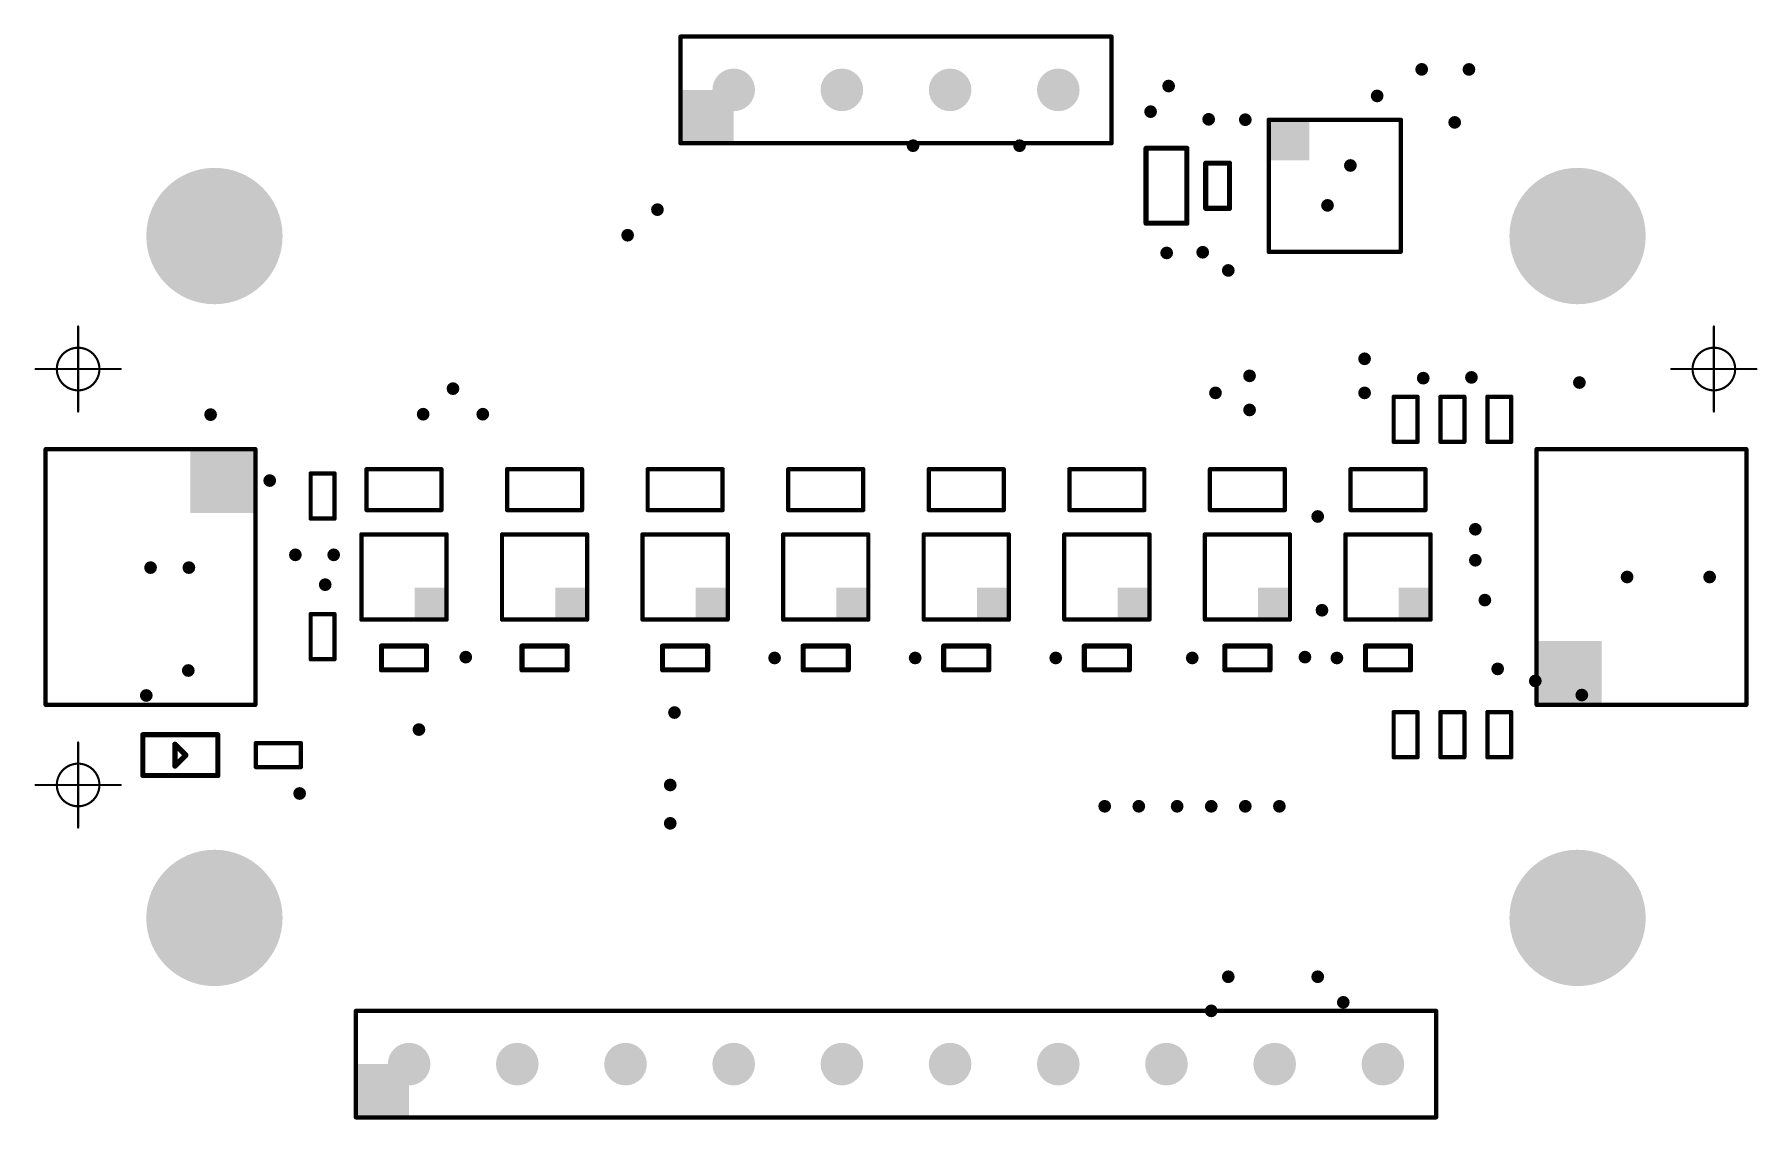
# Model space of a CAD drawing. Header units: inches. Extents: x 0.3 to 40.7, y 0 to 25.4.
import ezdxf

# ---------------------------------------------------------------- set-up
doc = ezdxf.new("R2010")
doc.units = ezdxf.units.IN
for name, color, linetype in [('Pad Holes', 156, 'Continuous'), ('Top Assembly', 56, 'Continuous'), ('Via Holes', 16, 'Continuous')]:
    doc.layers.add(name, color=color, linetype=linetype)

# ---------------------------------------------------------------- blocks, each defined once
blk = doc.blocks.new('RES_0402_3197')
at = {"layer": 'Top Assembly', "const_width": 0.1}
for points in [[(-0.53, 0.28), (-0.53, -0.28)], [(0.53, 0.28), (-0.53, 0.28)], [(0.53, 0.28), (0.53, -0.28)], [(-0.53, -0.28), (0.53, -0.28)]]:
    blk.add_lwpolyline(points, dxfattribs=at)
at = {"layer": 'Top Assembly', "const_width": 0.05}
for points in [[(-0.555, 0.28, 1), (-0.505, 0.28, 1)], [(-0.555, 0.28, 1), (-0.505, 0.28, 1)], [(0.505, 0.28, 1), (0.555, 0.28, 1)], [(0.505, 0.28, 1), (0.555, 0.28, 1)], [(-0.555, -0.28, 1), (-0.505, -0.28, 1)], [(-0.555, -0.28, 1), (-0.505, -0.28, 1)], [(0.505, -0.28, 1), (0.555, -0.28, 1)], [(0.505, -0.28, 1), (0.555, -0.28, 1)]]:
    blk.add_lwpolyline(points, format="xyb", close=True, dxfattribs=at)
blk = doc.blocks.new('F_____________1___F_________1_3198')
at = {"layer": 'Top Assembly', "const_width": 0.05}
for points in [[(0, 0), (0, 1)], [(0, 0), (-1, 0)], [(1, 0), (0, 0)], [(0, -1), (0, 0)]]:
    blk.add_lwpolyline(points, dxfattribs=at)
at = {"layer": 'Top Assembly'}
for points, const_width in [([(-0.012, 1, 1), (0.012, 1, 1)], 0.025), ([(0.5, 0, 1), (-0.5, 0, 1)], 0.05), ([(-1.012, 0, 1), (-0.988, 0, 1)], 0.025), ([(-0.512, 0, 1), (-0.487, 0, 1)], 0.025), ([(-0.012, 0, 1), (0.012, 0, 1)], 0.025), ([(-0.012, 0, 1), (0.012, 0, 1)], 0.025), ([(-0.012, 0, 1), (0.012, 0, 1)], 0.025), ([(-0.012, 0, 1), (0.012, 0, 1)], 0.025), ([(0.487, 0, 1), (0.512, 0, 1)], 0.025), ([(0.988, 0, 1), (1.012, 0, 1)], 0.025), ([(-0.012, -1, 1), (0.012, -1, 1)], 0.025)]:
    blk.add_lwpolyline(points, format="xyb", close=True, dxfattribs=dict(at, const_width=const_width))
blk = doc.blocks.new('F_____________1___F_________1_3199')
at = {"layer": 'Top Assembly', "const_width": 0.05}
for points in [[(0, 0), (0, 1)], [(0, 0), (-1, 0)], [(1, 0), (0, 0)], [(0, -1), (0, 0)]]:
    blk.add_lwpolyline(points, dxfattribs=at)
at = {"layer": 'Top Assembly'}
for points, const_width in [([(-0.012, 1, 1), (0.012, 1, 1)], 0.025), ([(0.5, 0, 1), (-0.5, 0, 1)], 0.05), ([(-1.012, 0, 1), (-0.988, 0, 1)], 0.025), ([(-0.512, 0, 1), (-0.487, 0, 1)], 0.025), ([(-0.012, 0, 1), (0.012, 0, 1)], 0.025), ([(-0.012, 0, 1), (0.012, 0, 1)], 0.025), ([(-0.012, 0, 1), (0.012, 0, 1)], 0.025), ([(-0.012, 0, 1), (0.012, 0, 1)], 0.025), ([(0.487, 0, 1), (0.512, 0, 1)], 0.025), ([(0.988, 0, 1), (1.012, 0, 1)], 0.025), ([(-0.012, -1, 1), (0.012, -1, 1)], 0.025)]:
    blk.add_lwpolyline(points, format="xyb", close=True, dxfattribs=dict(at, const_width=const_width))
blk = doc.blocks.new('F_____________1___F_________1_3200')
at = {"layer": 'Top Assembly', "const_width": 0.05}
for points in [[(0, 0), (0, 1)], [(0, 0), (-1, 0)], [(1, 0), (0, 0)], [(0, -1), (0, 0)]]:
    blk.add_lwpolyline(points, dxfattribs=at)
at = {"layer": 'Top Assembly'}
for points, const_width in [([(-0.012, 1, 1), (0.012, 1, 1)], 0.025), ([(0.5, 0, 1), (-0.5, 0, 1)], 0.05), ([(-1.012, 0, 1), (-0.988, 0, 1)], 0.025), ([(-0.512, 0, 1), (-0.487, 0, 1)], 0.025), ([(-0.012, 0, 1), (0.012, 0, 1)], 0.025), ([(-0.012, 0, 1), (0.012, 0, 1)], 0.025), ([(-0.012, 0, 1), (0.012, 0, 1)], 0.025), ([(-0.012, 0, 1), (0.012, 0, 1)], 0.025), ([(0.487, 0, 1), (0.512, 0, 1)], 0.025), ([(0.988, 0, 1), (1.012, 0, 1)], 0.025), ([(-0.012, -1, 1), (0.012, -1, 1)], 0.025)]:
    blk.add_lwpolyline(points, format="xyb", close=True, dxfattribs=dict(at, const_width=const_width))
blk = doc.blocks.new('CAP_0603_3201')
at = {"layer": 'Top Assembly', "const_width": 0.12}
for points in [[(-0.88, 0.48), (0.88, 0.48)], [(-0.88, 0.48), (-0.88, -0.48)], [(0.88, 0.48), (0.88, -0.48)], [(-0.88, -0.48), (0.88, -0.48)]]:
    blk.add_lwpolyline(points, dxfattribs=at)
at = {"layer": 'Top Assembly', "const_width": 0.06}
for points in [[(-0.91, 0.48, 1), (-0.85, 0.48, 1)], [(-0.91, 0.48, 1), (-0.85, 0.48, 1)], [(0.85, 0.48, 1), (0.91, 0.48, 1)], [(0.85, 0.48, 1), (0.91, 0.48, 1)], [(-0.91, -0.48, 1), (-0.85, -0.48, 1)], [(-0.91, -0.48, 1), (-0.85, -0.48, 1)], [(0.85, -0.48, 1), (0.91, -0.48, 1)], [(0.85, -0.48, 1), (0.91, -0.48, 1)]]:
    blk.add_lwpolyline(points, format="xyb", close=True, dxfattribs=at)
blk = doc.blocks.new('CAP_0402_3202')
at = {"layer": 'Top Assembly', "const_width": 0.12}
for points in [[(0.53, 0.28), (-0.53, 0.28)], [(-0.53, -0.28), (-0.53, 0.28)], [(0.53, -0.28), (0.53, 0.28)], [(0.53, -0.28), (-0.53, -0.28)]]:
    blk.add_lwpolyline(points, dxfattribs=at)
at = {"layer": 'Top Assembly', "const_width": 0.06}
for points in [[(-0.56, 0.28, 1), (-0.5, 0.28, 1)], [(-0.56, 0.28, 1), (-0.5, 0.28, 1)], [(0.5, 0.28, 1), (0.56, 0.28, 1)], [(0.5, 0.28, 1), (0.56, 0.28, 1)], [(-0.56, -0.28, 1), (-0.5, -0.28, 1)], [(-0.56, -0.28, 1), (-0.5, -0.28, 1)], [(0.5, -0.28, 1), (0.56, -0.28, 1)], [(0.5, -0.28, 1), (0.56, -0.28, 1)]]:
    blk.add_lwpolyline(points, format="xyb", close=True, dxfattribs=at)
blk = doc.blocks.new('RES_0402_3203')
at = {"layer": 'Top Assembly', "const_width": 0.1}
for points in [[(0.53, 0.28), (-0.53, 0.28)], [(-0.53, 0.28), (-0.53, -0.28)], [(0.53, 0.28), (0.53, -0.28)], [(-0.53, -0.28), (0.53, -0.28)]]:
    blk.add_lwpolyline(points, dxfattribs=at)
at = {"layer": 'Top Assembly', "const_width": 0.05}
for points in [[(-0.555, 0.28, 1), (-0.505, 0.28, 1)], [(-0.555, 0.28, 1), (-0.505, 0.28, 1)], [(0.505, 0.28, 1), (0.555, 0.28, 1)], [(0.505, 0.28, 1), (0.555, 0.28, 1)], [(-0.555, -0.28, 1), (-0.505, -0.28, 1)], [(-0.555, -0.28, 1), (-0.505, -0.28, 1)], [(0.505, -0.28, 1), (0.555, -0.28, 1)], [(0.505, -0.28, 1), (0.555, -0.28, 1)]]:
    blk.add_lwpolyline(points, format="xyb", close=True, dxfattribs=at)
blk = doc.blocks.new('RES_0402_3204')
at = {"layer": 'Top Assembly', "const_width": 0.1}
for points in [[(-0.53, -0.28), (-0.53, 0.28)], [(-0.53, 0.28), (0.53, 0.28)], [(0.53, -0.28), (0.53, 0.28)], [(0.53, -0.28), (-0.53, -0.28)]]:
    blk.add_lwpolyline(points, dxfattribs=at)
at = {"layer": 'Top Assembly', "const_width": 0.05}
for points in [[(-0.555, 0.28, 1), (-0.505, 0.28, 1)], [(-0.555, 0.28, 1), (-0.505, 0.28, 1)], [(0.505, 0.28, 1), (0.555, 0.28, 1)], [(0.505, 0.28, 1), (0.555, 0.28, 1)], [(-0.555, -0.28, 1), (-0.505, -0.28, 1)], [(-0.555, -0.28, 1), (-0.505, -0.28, 1)], [(0.505, -0.28, 1), (0.555, -0.28, 1)], [(0.505, -0.28, 1), (0.555, -0.28, 1)]]:
    blk.add_lwpolyline(points, format="xyb", close=True, dxfattribs=at)
blk = doc.blocks.new('RES_0402_3205')
at = {"layer": 'Top Assembly', "const_width": 0.1}
for points in [[(-0.53, 0.28), (-0.53, -0.28)], [(-0.53, 0.28), (0.53, 0.28)], [(0.53, 0.28), (0.53, -0.28)], [(0.53, -0.28), (-0.53, -0.28)]]:
    blk.add_lwpolyline(points, dxfattribs=at)
at = {"layer": 'Top Assembly', "const_width": 0.05}
for points in [[(-0.555, 0.28, 1), (-0.505, 0.28, 1)], [(-0.555, 0.28, 1), (-0.505, 0.28, 1)], [(0.505, 0.28, 1), (0.555, 0.28, 1)], [(0.505, 0.28, 1), (0.555, 0.28, 1)], [(-0.555, -0.28, 1), (-0.505, -0.28, 1)], [(-0.555, -0.28, 1), (-0.505, -0.28, 1)], [(0.505, -0.28, 1), (0.555, -0.28, 1)], [(0.505, -0.28, 1), (0.555, -0.28, 1)]]:
    blk.add_lwpolyline(points, format="xyb", close=True, dxfattribs=at)
blk = doc.blocks.new('RES_0402_3206')
at = {"layer": 'Top Assembly', "const_width": 0.1}
for points in [[(0.53, 0.28), (-0.53, 0.28)], [(-0.53, -0.28), (-0.53, 0.28)], [(0.53, -0.28), (0.53, 0.28)], [(0.53, -0.28), (-0.53, -0.28)]]:
    blk.add_lwpolyline(points, dxfattribs=at)
at = {"layer": 'Top Assembly', "const_width": 0.05}
for points in [[(-0.555, 0.28, 1), (-0.505, 0.28, 1)], [(-0.555, 0.28, 1), (-0.505, 0.28, 1)], [(0.505, 0.28, 1), (0.555, 0.28, 1)], [(0.505, 0.28, 1), (0.555, 0.28, 1)], [(-0.555, -0.28, 1), (-0.505, -0.28, 1)], [(-0.555, -0.28, 1), (-0.505, -0.28, 1)], [(0.505, -0.28, 1), (0.555, -0.28, 1)], [(0.505, -0.28, 1), (0.555, -0.28, 1)]]:
    blk.add_lwpolyline(points, format="xyb", close=True, dxfattribs=at)
blk = doc.blocks.new('RES_0402_3207')
at = {"layer": 'Top Assembly', "const_width": 0.1}
for points in [[(-0.53, -0.28), (-0.53, 0.28)], [(-0.53, 0.28), (0.53, 0.28)], [(0.53, -0.28), (0.53, 0.28)], [(0.53, -0.28), (-0.53, -0.28)]]:
    blk.add_lwpolyline(points, dxfattribs=at)
at = {"layer": 'Top Assembly', "const_width": 0.05}
for points in [[(-0.555, 0.28, 1), (-0.505, 0.28, 1)], [(-0.555, 0.28, 1), (-0.505, 0.28, 1)], [(0.505, 0.28, 1), (0.555, 0.28, 1)], [(0.505, 0.28, 1), (0.555, 0.28, 1)], [(-0.555, -0.28, 1), (-0.505, -0.28, 1)], [(-0.555, -0.28, 1), (-0.505, -0.28, 1)], [(0.505, -0.28, 1), (0.555, -0.28, 1)], [(0.505, -0.28, 1), (0.555, -0.28, 1)]]:
    blk.add_lwpolyline(points, format="xyb", close=True, dxfattribs=at)
blk = doc.blocks.new('UFQFPN20_3208')
at = {"layer": 'Top Assembly'}
blk.add_hatch(color=56, dxfattribs=at).paths.add_polyline_path([(-1.55, 0.6), (-0.6, 0.6), (-0.6, 1.55), (-1.55, 1.55)])
at = {"layer": 'Top Assembly', "const_width": 0.1}
for points in [[(-1.55, -1.55), (-1.55, 1.55)], [(-1.55, 1.55), (1.55, 1.55)], [(1.55, -1.55), (1.55, 1.55)], [(-1.55, -1.55), (1.55, -1.55)]]:
    blk.add_lwpolyline(points, dxfattribs=at)
at = {"layer": 'Top Assembly', "const_width": 0.05}
for points in [[(-1.575, 1.55, 1), (-1.525, 1.55, 1)], [(-1.575, 1.55, 1), (-1.525, 1.55, 1)], [(1.525, 1.55, 1), (1.575, 1.55, 1)], [(1.525, 1.55, 1), (1.575, 1.55, 1)], [(-1.575, -1.55, 1), (-1.525, -1.55, 1)], [(-1.575, -1.55, 1), (-1.525, -1.55, 1)], [(1.525, -1.55, 1), (1.575, -1.55, 1)], [(1.525, -1.55, 1), (1.575, -1.55, 1)]]:
    blk.add_lwpolyline(points, format="xyb", close=True, dxfattribs=at)
blk = doc.blocks.new('RES_0402_3209')
at = {"layer": 'Top Assembly', "const_width": 0.1}
for points in [[(-0.53, -0.28), (-0.53, 0.28)], [(0.53, 0.28), (-0.53, 0.28)], [(0.53, -0.28), (0.53, 0.28)], [(0.53, -0.28), (-0.53, -0.28)]]:
    blk.add_lwpolyline(points, dxfattribs=at)
at = {"layer": 'Top Assembly', "const_width": 0.05}
for points in [[(-0.555, 0.28, 1), (-0.505, 0.28, 1)], [(-0.555, 0.28, 1), (-0.505, 0.28, 1)], [(0.505, 0.28, 1), (0.555, 0.28, 1)], [(0.505, 0.28, 1), (0.555, 0.28, 1)], [(-0.555, -0.28, 1), (-0.505, -0.28, 1)], [(-0.555, -0.28, 1), (-0.505, -0.28, 1)], [(0.505, -0.28, 1), (0.555, -0.28, 1)], [(0.505, -0.28, 1), (0.555, -0.28, 1)]]:
    blk.add_lwpolyline(points, format="xyb", close=True, dxfattribs=at)
blk = doc.blocks.new('RES_0402_3210')
at = {"layer": 'Top Assembly', "const_width": 0.1}
for points in [[(-0.53, 0.28), (-0.53, -0.28)], [(-0.53, 0.28), (0.53, 0.28)], [(0.53, 0.28), (0.53, -0.28)], [(-0.53, -0.28), (0.53, -0.28)]]:
    blk.add_lwpolyline(points, dxfattribs=at)
at = {"layer": 'Top Assembly', "const_width": 0.05}
for points in [[(-0.555, 0.28, 1), (-0.505, 0.28, 1)], [(-0.555, 0.28, 1), (-0.505, 0.28, 1)], [(0.505, 0.28, 1), (0.555, 0.28, 1)], [(0.505, 0.28, 1), (0.555, 0.28, 1)], [(-0.555, -0.28, 1), (-0.505, -0.28, 1)], [(-0.555, -0.28, 1), (-0.505, -0.28, 1)], [(0.505, -0.28, 1), (0.555, -0.28, 1)], [(0.505, -0.28, 1), (0.555, -0.28, 1)]]:
    blk.add_lwpolyline(points, format="xyb", close=True, dxfattribs=at)
blk = doc.blocks.new('SM04B_SRSS_TB_LF__SN__F_________1_3211')
at = {"layer": 'Top Assembly'}
blk.add_hatch(color=56, dxfattribs=at).paths.add_polyline_path([(1.5, -2.125), (3, -2.125), (3, -0.6), (1.5, -0.6)])
at = {"layer": 'Top Assembly', "const_width": 0.1}
for points in [[(-3, 2.8), (-3, -2.125)], [(-3, 2.8), (0.675, 2.8)], [(0.675, 2.8), (3, 2.8)], [(3, 2.8), (3, -2.125)], [(-3, -2.125), (0, -2.125)], [(3, -2.125), (0, -2.125)]]:
    blk.add_lwpolyline(points, dxfattribs=at)
at = {"layer": 'Top Assembly', "const_width": 0.05}
for points in [[(-3.025, 2.8, 1), (-2.975, 2.8, 1)], [(-3.025, 2.8, 1), (-2.975, 2.8, 1)], [(0.65, 2.8, 1), (0.7, 2.8, 1)], [(0.65, 2.8, 1), (0.7, 2.8, 1)], [(2.975, 2.8, 1), (3.025, 2.8, 1)], [(2.975, 2.8, 1), (3.025, 2.8, 1)], [(-3.025, -2.125, 1), (-2.975, -2.125, 1)], [(-3.025, -2.125, 1), (-2.975, -2.125, 1)], [(-0.025, -2.125, 1), (0.025, -2.125, 1)], [(-0.025, -2.125, 1), (0.025, -2.125, 1)], [(2.975, -2.125, 1), (3.025, -2.125, 1)], [(2.975, -2.125, 1), (3.025, -2.125, 1)]]:
    blk.add_lwpolyline(points, format="xyb", close=True, dxfattribs=at)
blk = doc.blocks.new('SM04B_SRSS_TB_LF__SN__F_________1_3212')
at = {"layer": 'Top Assembly'}
blk.add_hatch(color=56, dxfattribs=at).paths.add_polyline_path([(1.5, -2.125), (3, -2.125), (3, -0.6), (1.5, -0.6)])
at = {"layer": 'Top Assembly', "const_width": 0.1}
for points in [[(-3, -2.125), (-3, 2.8)], [(0.675, 2.8), (-3, 2.8)], [(3, 2.8), (0.675, 2.8)], [(3, -2.125), (3, 2.8)], [(-3, -2.125), (0, -2.125)], [(3, -2.125), (0, -2.125)]]:
    blk.add_lwpolyline(points, dxfattribs=at)
at = {"layer": 'Top Assembly', "const_width": 0.05}
for points in [[(-3.025, 2.8, 1), (-2.975, 2.8, 1)], [(-3.025, 2.8, 1), (-2.975, 2.8, 1)], [(0.65, 2.8, 1), (0.7, 2.8, 1)], [(0.65, 2.8, 1), (0.7, 2.8, 1)], [(2.975, 2.8, 1), (3.025, 2.8, 1)], [(2.975, 2.8, 1), (3.025, 2.8, 1)], [(-3.025, -2.125, 1), (-2.975, -2.125, 1)], [(-3.025, -2.125, 1), (-2.975, -2.125, 1)], [(-0.025, -2.125, 1), (0.025, -2.125, 1)], [(-0.025, -2.125, 1), (0.025, -2.125, 1)], [(2.975, -2.125, 1), (3.025, -2.125, 1)], [(2.975, -2.125, 1), (3.025, -2.125, 1)]]:
    blk.add_lwpolyline(points, format="xyb", close=True, dxfattribs=at)
blk = doc.blocks.new('LEDC1608X80N_AK_3213')
at = {"layer": 'Top Assembly'}
for points, const_width in [([(-0.88, 0.48), (-0.88, -0.48)], 0.12), ([(0.88, 0.48), (-0.88, 0.48)], 0.12), ([(0.88, -0.48), (0.88, 0.48)], 0.12), ([(0.127, 0.254), (-0.127, 0)], 0.127), ([(0.127, -0.254), (-0.127, 0)], 0.127), ([(0.127, 0.254), (0.127, -0.254)], 0.127), ([(0.88, -0.48), (-0.88, -0.48)], 0.12)]:
    blk.add_lwpolyline(points, dxfattribs=dict(at, const_width=const_width))
for points, const_width in [([(-0.91, 0.48, 1), (-0.85, 0.48, 1)], 0.06), ([(-0.91, 0.48, 1), (-0.85, 0.48, 1)], 0.06), ([(0.85, 0.48, 1), (0.91, 0.48, 1)], 0.06), ([(0.85, 0.48, 1), (0.91, 0.48, 1)], 0.06), ([(-0.159, 0, 1), (-0.095, 0, 1)], 0.0635), ([(-0.159, 0, 1), (-0.095, 0, 1)], 0.0635), ([(0.095, 0.254, 1), (0.159, 0.254, 1)], 0.0635), ([(0.095, 0.254, 1), (0.159, 0.254, 1)], 0.0635), ([(0.095, -0.254, 1), (0.159, -0.254, 1)], 0.0635), ([(0.095, -0.254, 1), (0.159, -0.254, 1)], 0.0635), ([(-0.91, -0.48, 1), (-0.85, -0.48, 1)], 0.06), ([(-0.91, -0.48, 1), (-0.85, -0.48, 1)], 0.06), ([(0.85, -0.48, 1), (0.91, -0.48, 1)], 0.06), ([(0.85, -0.48, 1), (0.91, -0.48, 1)], 0.06)]:
    blk.add_lwpolyline(points, format="xyb", close=True, dxfattribs=dict(at, const_width=const_width))
blk = doc.blocks.new('RES_0402_3214')
at = {"layer": 'Top Assembly', "const_width": 0.1}
for points in [[(0.53, 0.28), (-0.53, 0.28)], [(-0.53, 0.28), (-0.53, -0.28)], [(0.53, 0.28), (0.53, -0.28)], [(0.53, -0.28), (-0.53, -0.28)]]:
    blk.add_lwpolyline(points, dxfattribs=at)
at = {"layer": 'Top Assembly', "const_width": 0.05}
for points in [[(-0.555, 0.28, 1), (-0.505, 0.28, 1)], [(-0.555, 0.28, 1), (-0.505, 0.28, 1)], [(0.505, 0.28, 1), (0.555, 0.28, 1)], [(0.505, 0.28, 1), (0.555, 0.28, 1)], [(-0.555, -0.28, 1), (-0.505, -0.28, 1)], [(-0.555, -0.28, 1), (-0.505, -0.28, 1)], [(0.505, -0.28, 1), (0.555, -0.28, 1)], [(0.505, -0.28, 1), (0.555, -0.28, 1)]]:
    blk.add_lwpolyline(points, format="xyb", close=True, dxfattribs=at)
blk = doc.blocks.new('RES_0603_3230')
at = {"layer": 'Top Assembly', "const_width": 0.1}
for points in [[(0.88, 0.48), (-0.88, 0.48)], [(-0.88, 0.48), (-0.88, -0.48)], [(0.88, 0.48), (0.88, -0.48)], [(0.88, -0.48), (-0.88, -0.48)]]:
    blk.add_lwpolyline(points, dxfattribs=at)
at = {"layer": 'Top Assembly', "const_width": 0.05}
for points in [[(-0.905, 0.48, 1), (-0.855, 0.48, 1)], [(-0.905, 0.48, 1), (-0.855, 0.48, 1)], [(0.855, 0.48, 1), (0.905, 0.48, 1)], [(0.855, 0.48, 1), (0.905, 0.48, 1)], [(-0.905, -0.48, 1), (-0.855, -0.48, 1)], [(-0.905, -0.48, 1), (-0.855, -0.48, 1)], [(0.855, -0.48, 1), (0.905, -0.48, 1)], [(0.855, -0.48, 1), (0.905, -0.48, 1)]]:
    blk.add_lwpolyline(points, format="xyb", close=True, dxfattribs=at)
blk = doc.blocks.new('RES_0603_3231')
at = {"layer": 'Top Assembly', "const_width": 0.1}
for points in [[(-0.88, 0.48), (-0.88, -0.48)], [(0.88, 0.48), (-0.88, 0.48)], [(0.88, 0.48), (0.88, -0.48)], [(0.88, -0.48), (-0.88, -0.48)]]:
    blk.add_lwpolyline(points, dxfattribs=at)
at = {"layer": 'Top Assembly', "const_width": 0.05}
for points in [[(-0.905, 0.48, 1), (-0.855, 0.48, 1)], [(-0.905, 0.48, 1), (-0.855, 0.48, 1)], [(0.855, 0.48, 1), (0.905, 0.48, 1)], [(0.855, 0.48, 1), (0.905, 0.48, 1)], [(-0.905, -0.48, 1), (-0.855, -0.48, 1)], [(-0.905, -0.48, 1), (-0.855, -0.48, 1)], [(0.855, -0.48, 1), (0.905, -0.48, 1)], [(0.855, -0.48, 1), (0.905, -0.48, 1)]]:
    blk.add_lwpolyline(points, format="xyb", close=True, dxfattribs=at)
blk = doc.blocks.new('RES_0603_3232')
at = {"layer": 'Top Assembly', "const_width": 0.1}
for points in [[(-0.88, 0.48), (-0.88, -0.48)], [(0.88, 0.48), (-0.88, 0.48)], [(0.88, 0.48), (0.88, -0.48)], [(0.88, -0.48), (-0.88, -0.48)]]:
    blk.add_lwpolyline(points, dxfattribs=at)
at = {"layer": 'Top Assembly', "const_width": 0.05}
for points in [[(-0.905, 0.48, 1), (-0.855, 0.48, 1)], [(-0.905, 0.48, 1), (-0.855, 0.48, 1)], [(0.855, 0.48, 1), (0.905, 0.48, 1)], [(0.855, 0.48, 1), (0.905, 0.48, 1)], [(-0.905, -0.48, 1), (-0.855, -0.48, 1)], [(-0.905, -0.48, 1), (-0.855, -0.48, 1)], [(0.855, -0.48, 1), (0.905, -0.48, 1)], [(0.855, -0.48, 1), (0.905, -0.48, 1)]]:
    blk.add_lwpolyline(points, format="xyb", close=True, dxfattribs=at)
blk = doc.blocks.new('RES_0603_3233')
at = {"layer": 'Top Assembly', "const_width": 0.1}
for points in [[(-0.88, 0.48), (-0.88, -0.48)], [(0.88, 0.48), (-0.88, 0.48)], [(0.88, 0.48), (0.88, -0.48)], [(0.88, -0.48), (-0.88, -0.48)]]:
    blk.add_lwpolyline(points, dxfattribs=at)
at = {"layer": 'Top Assembly', "const_width": 0.05}
for points in [[(-0.905, 0.48, 1), (-0.855, 0.48, 1)], [(-0.905, 0.48, 1), (-0.855, 0.48, 1)], [(0.855, 0.48, 1), (0.905, 0.48, 1)], [(0.855, 0.48, 1), (0.905, 0.48, 1)], [(-0.905, -0.48, 1), (-0.855, -0.48, 1)], [(-0.905, -0.48, 1), (-0.855, -0.48, 1)], [(0.855, -0.48, 1), (0.905, -0.48, 1)], [(0.855, -0.48, 1), (0.905, -0.48, 1)]]:
    blk.add_lwpolyline(points, format="xyb", close=True, dxfattribs=at)
blk = doc.blocks.new('RES_0603_3234')
at = {"layer": 'Top Assembly', "const_width": 0.1}
for points in [[(-0.88, 0.48), (-0.88, -0.48)], [(0.88, 0.48), (-0.88, 0.48)], [(0.88, 0.48), (0.88, -0.48)], [(0.88, -0.48), (-0.88, -0.48)]]:
    blk.add_lwpolyline(points, dxfattribs=at)
at = {"layer": 'Top Assembly', "const_width": 0.05}
for points in [[(-0.905, 0.48, 1), (-0.855, 0.48, 1)], [(-0.905, 0.48, 1), (-0.855, 0.48, 1)], [(0.855, 0.48, 1), (0.905, 0.48, 1)], [(0.855, 0.48, 1), (0.905, 0.48, 1)], [(-0.905, -0.48, 1), (-0.855, -0.48, 1)], [(-0.905, -0.48, 1), (-0.855, -0.48, 1)], [(0.855, -0.48, 1), (0.905, -0.48, 1)], [(0.855, -0.48, 1), (0.905, -0.48, 1)]]:
    blk.add_lwpolyline(points, format="xyb", close=True, dxfattribs=at)
blk = doc.blocks.new('RES_0603_3235')
at = {"layer": 'Top Assembly', "const_width": 0.1}
for points in [[(-0.88, 0.48), (-0.88, -0.48)], [(0.88, 0.48), (-0.88, 0.48)], [(0.88, 0.48), (0.88, -0.48)], [(0.88, -0.48), (-0.88, -0.48)]]:
    blk.add_lwpolyline(points, dxfattribs=at)
at = {"layer": 'Top Assembly', "const_width": 0.05}
for points in [[(-0.905, 0.48, 1), (-0.855, 0.48, 1)], [(-0.905, 0.48, 1), (-0.855, 0.48, 1)], [(0.855, 0.48, 1), (0.905, 0.48, 1)], [(0.855, 0.48, 1), (0.905, 0.48, 1)], [(-0.905, -0.48, 1), (-0.855, -0.48, 1)], [(-0.905, -0.48, 1), (-0.855, -0.48, 1)], [(0.855, -0.48, 1), (0.905, -0.48, 1)], [(0.855, -0.48, 1), (0.905, -0.48, 1)]]:
    blk.add_lwpolyline(points, format="xyb", close=True, dxfattribs=at)
blk = doc.blocks.new('RES_0603_3236')
at = {"layer": 'Top Assembly', "const_width": 0.1}
for points in [[(-0.88, 0.48), (-0.88, -0.48)], [(0.88, 0.48), (-0.88, 0.48)], [(0.88, 0.48), (0.88, -0.48)], [(0.88, -0.48), (-0.88, -0.48)]]:
    blk.add_lwpolyline(points, dxfattribs=at)
at = {"layer": 'Top Assembly', "const_width": 0.05}
for points in [[(-0.905, 0.48, 1), (-0.855, 0.48, 1)], [(-0.905, 0.48, 1), (-0.855, 0.48, 1)], [(0.855, 0.48, 1), (0.905, 0.48, 1)], [(0.855, 0.48, 1), (0.905, 0.48, 1)], [(-0.905, -0.48, 1), (-0.855, -0.48, 1)], [(-0.905, -0.48, 1), (-0.855, -0.48, 1)], [(0.855, -0.48, 1), (0.905, -0.48, 1)], [(0.855, -0.48, 1), (0.905, -0.48, 1)]]:
    blk.add_lwpolyline(points, format="xyb", close=True, dxfattribs=at)
blk = doc.blocks.new('RES_0603_3237')
at = {"layer": 'Top Assembly', "const_width": 0.1}
for points in [[(-0.88, 0.48), (-0.88, -0.48)], [(0.88, 0.48), (-0.88, 0.48)], [(0.88, 0.48), (0.88, -0.48)], [(0.88, -0.48), (-0.88, -0.48)]]:
    blk.add_lwpolyline(points, dxfattribs=at)
at = {"layer": 'Top Assembly', "const_width": 0.05}
for points in [[(-0.905, 0.48, 1), (-0.855, 0.48, 1)], [(-0.905, 0.48, 1), (-0.855, 0.48, 1)], [(0.855, 0.48, 1), (0.905, 0.48, 1)], [(0.855, 0.48, 1), (0.905, 0.48, 1)], [(-0.905, -0.48, 1), (-0.855, -0.48, 1)], [(-0.905, -0.48, 1), (-0.855, -0.48, 1)], [(0.855, -0.48, 1), (0.905, -0.48, 1)], [(0.855, -0.48, 1), (0.905, -0.48, 1)]]:
    blk.add_lwpolyline(points, format="xyb", close=True, dxfattribs=at)
blk = doc.blocks.new('APA102_2020_3238')
at = {"layer": 'Top Assembly'}
blk.add_hatch(color=56, dxfattribs=at).paths.add_polyline_path([(-1, 0.25), (-0.25, 0.25), (-0.25, 1), (-1, 1)])
at = {"layer": 'Top Assembly', "const_width": 0.1}
for points in [[(-1, 1), (-1, -1)], [(1, 1), (-1, 1)], [(1, 1), (1, -1)], [(1, -1), (-1, -1)]]:
    blk.add_lwpolyline(points, dxfattribs=at)
at = {"layer": 'Top Assembly', "const_width": 0.05}
for points in [[(-1.025, 1, 1), (-0.975, 1, 1)], [(-1.025, 1, 1), (-0.975, 1, 1)], [(0.975, 1, 1), (1.025, 1, 1)], [(0.975, 1, 1), (1.025, 1, 1)], [(-1.025, -1, 1), (-0.975, -1, 1)], [(-1.025, -1, 1), (-0.975, -1, 1)], [(0.975, -1, 1), (1.025, -1, 1)], [(0.975, -1, 1), (1.025, -1, 1)]]:
    blk.add_lwpolyline(points, format="xyb", close=True, dxfattribs=at)
blk = doc.blocks.new('APA102_2020_3239')
at = {"layer": 'Top Assembly'}
blk.add_hatch(color=56, dxfattribs=at).paths.add_polyline_path([(-1, 0.25), (-0.25, 0.25), (-0.25, 1), (-1, 1)])
at = {"layer": 'Top Assembly', "const_width": 0.1}
for points in [[(-1, 1), (-1, -1)], [(1, 1), (-1, 1)], [(1, 1), (1, -1)], [(1, -1), (-1, -1)]]:
    blk.add_lwpolyline(points, dxfattribs=at)
at = {"layer": 'Top Assembly', "const_width": 0.05}
for points in [[(-1.025, 1, 1), (-0.975, 1, 1)], [(-1.025, 1, 1), (-0.975, 1, 1)], [(0.975, 1, 1), (1.025, 1, 1)], [(0.975, 1, 1), (1.025, 1, 1)], [(-1.025, -1, 1), (-0.975, -1, 1)], [(-1.025, -1, 1), (-0.975, -1, 1)], [(0.975, -1, 1), (1.025, -1, 1)], [(0.975, -1, 1), (1.025, -1, 1)]]:
    blk.add_lwpolyline(points, format="xyb", close=True, dxfattribs=at)
blk = doc.blocks.new('APA102_2020_3240')
at = {"layer": 'Top Assembly'}
blk.add_hatch(color=56, dxfattribs=at).paths.add_polyline_path([(-1, 0.25), (-0.25, 0.25), (-0.25, 1), (-1, 1)])
at = {"layer": 'Top Assembly', "const_width": 0.1}
for points in [[(-1, 1), (-1, -1)], [(1, 1), (-1, 1)], [(1, 1), (1, -1)], [(1, -1), (-1, -1)]]:
    blk.add_lwpolyline(points, dxfattribs=at)
at = {"layer": 'Top Assembly', "const_width": 0.05}
for points in [[(-1.025, 1, 1), (-0.975, 1, 1)], [(-1.025, 1, 1), (-0.975, 1, 1)], [(0.975, 1, 1), (1.025, 1, 1)], [(0.975, 1, 1), (1.025, 1, 1)], [(-1.025, -1, 1), (-0.975, -1, 1)], [(-1.025, -1, 1), (-0.975, -1, 1)], [(0.975, -1, 1), (1.025, -1, 1)], [(0.975, -1, 1), (1.025, -1, 1)]]:
    blk.add_lwpolyline(points, format="xyb", close=True, dxfattribs=at)
blk = doc.blocks.new('APA102_2020_3241')
at = {"layer": 'Top Assembly'}
blk.add_hatch(color=56, dxfattribs=at).paths.add_polyline_path([(-1, 0.25), (-0.25, 0.25), (-0.25, 1), (-1, 1)])
at = {"layer": 'Top Assembly', "const_width": 0.1}
for points in [[(-1, 1), (-1, -1)], [(1, 1), (-1, 1)], [(1, 1), (1, -1)], [(1, -1), (-1, -1)]]:
    blk.add_lwpolyline(points, dxfattribs=at)
at = {"layer": 'Top Assembly', "const_width": 0.05}
for points in [[(-1.025, 1, 1), (-0.975, 1, 1)], [(-1.025, 1, 1), (-0.975, 1, 1)], [(0.975, 1, 1), (1.025, 1, 1)], [(0.975, 1, 1), (1.025, 1, 1)], [(-1.025, -1, 1), (-0.975, -1, 1)], [(-1.025, -1, 1), (-0.975, -1, 1)], [(0.975, -1, 1), (1.025, -1, 1)], [(0.975, -1, 1), (1.025, -1, 1)]]:
    blk.add_lwpolyline(points, format="xyb", close=True, dxfattribs=at)
blk = doc.blocks.new('APA102_2020_3242')
at = {"layer": 'Top Assembly'}
blk.add_hatch(color=56, dxfattribs=at).paths.add_polyline_path([(-1, 0.25), (-0.25, 0.25), (-0.25, 1), (-1, 1)])
at = {"layer": 'Top Assembly', "const_width": 0.1}
for points in [[(-1, 1), (-1, -1)], [(1, 1), (-1, 1)], [(1, 1), (1, -1)], [(1, -1), (-1, -1)]]:
    blk.add_lwpolyline(points, dxfattribs=at)
at = {"layer": 'Top Assembly', "const_width": 0.05}
for points in [[(-1.025, 1, 1), (-0.975, 1, 1)], [(-1.025, 1, 1), (-0.975, 1, 1)], [(0.975, 1, 1), (1.025, 1, 1)], [(0.975, 1, 1), (1.025, 1, 1)], [(-1.025, -1, 1), (-0.975, -1, 1)], [(-1.025, -1, 1), (-0.975, -1, 1)], [(0.975, -1, 1), (1.025, -1, 1)], [(0.975, -1, 1), (1.025, -1, 1)]]:
    blk.add_lwpolyline(points, format="xyb", close=True, dxfattribs=at)
blk = doc.blocks.new('APA102_2020_3243')
at = {"layer": 'Top Assembly'}
blk.add_hatch(color=56, dxfattribs=at).paths.add_polyline_path([(-1, 0.25), (-0.25, 0.25), (-0.25, 1), (-1, 1)])
at = {"layer": 'Top Assembly', "const_width": 0.1}
for points in [[(-1, 1), (-1, -1)], [(1, 1), (-1, 1)], [(1, 1), (1, -1)], [(1, -1), (-1, -1)]]:
    blk.add_lwpolyline(points, dxfattribs=at)
at = {"layer": 'Top Assembly', "const_width": 0.05}
for points in [[(-1.025, 1, 1), (-0.975, 1, 1)], [(-1.025, 1, 1), (-0.975, 1, 1)], [(0.975, 1, 1), (1.025, 1, 1)], [(0.975, 1, 1), (1.025, 1, 1)], [(-1.025, -1, 1), (-0.975, -1, 1)], [(-1.025, -1, 1), (-0.975, -1, 1)], [(0.975, -1, 1), (1.025, -1, 1)], [(0.975, -1, 1), (1.025, -1, 1)]]:
    blk.add_lwpolyline(points, format="xyb", close=True, dxfattribs=at)
blk = doc.blocks.new('APA102_2020_3244')
at = {"layer": 'Top Assembly'}
blk.add_hatch(color=56, dxfattribs=at).paths.add_polyline_path([(-1, 0.25), (-0.25, 0.25), (-0.25, 1), (-1, 1)])
at = {"layer": 'Top Assembly', "const_width": 0.1}
for points in [[(-1, 1), (-1, -1)], [(1, 1), (-1, 1)], [(1, 1), (1, -1)], [(1, -1), (-1, -1)]]:
    blk.add_lwpolyline(points, dxfattribs=at)
at = {"layer": 'Top Assembly', "const_width": 0.05}
for points in [[(-1.025, 1, 1), (-0.975, 1, 1)], [(-1.025, 1, 1), (-0.975, 1, 1)], [(0.975, 1, 1), (1.025, 1, 1)], [(0.975, 1, 1), (1.025, 1, 1)], [(-1.025, -1, 1), (-0.975, -1, 1)], [(-1.025, -1, 1), (-0.975, -1, 1)], [(0.975, -1, 1), (1.025, -1, 1)], [(0.975, -1, 1), (1.025, -1, 1)]]:
    blk.add_lwpolyline(points, format="xyb", close=True, dxfattribs=at)
blk = doc.blocks.new('APA102_2020_3245')
at = {"layer": 'Top Assembly'}
blk.add_hatch(color=56, dxfattribs=at).paths.add_polyline_path([(-1, 0.25), (-0.25, 0.25), (-0.25, 1), (-1, 1)])
at = {"layer": 'Top Assembly', "const_width": 0.1}
for points in [[(-1, 1), (-1, -1)], [(1, 1), (-1, 1)], [(1, 1), (1, -1)], [(1, -1), (-1, -1)]]:
    blk.add_lwpolyline(points, dxfattribs=at)
at = {"layer": 'Top Assembly', "const_width": 0.05}
for points in [[(-1.025, 1, 1), (-0.975, 1, 1)], [(-1.025, 1, 1), (-0.975, 1, 1)], [(0.975, 1, 1), (1.025, 1, 1)], [(0.975, 1, 1), (1.025, 1, 1)], [(-1.025, -1, 1), (-0.975, -1, 1)], [(-1.025, -1, 1), (-0.975, -1, 1)], [(0.975, -1, 1), (1.025, -1, 1)], [(0.975, -1, 1), (1.025, -1, 1)]]:
    blk.add_lwpolyline(points, format="xyb", close=True, dxfattribs=at)
blk = doc.blocks.new('CAP_0402_3246')
at = {"layer": 'Top Assembly', "const_width": 0.12}
for points in [[(0.53, 0.28), (-0.53, 0.28)], [(-0.53, 0.28), (-0.53, -0.28)], [(0.53, 0.28), (0.53, -0.28)], [(0.53, -0.28), (-0.53, -0.28)]]:
    blk.add_lwpolyline(points, dxfattribs=at)
at = {"layer": 'Top Assembly', "const_width": 0.06}
for points in [[(-0.56, 0.28, 1), (-0.5, 0.28, 1)], [(-0.56, 0.28, 1), (-0.5, 0.28, 1)], [(0.5, 0.28, 1), (0.56, 0.28, 1)], [(0.5, 0.28, 1), (0.56, 0.28, 1)], [(-0.56, -0.28, 1), (-0.5, -0.28, 1)], [(-0.56, -0.28, 1), (-0.5, -0.28, 1)], [(0.5, -0.28, 1), (0.56, -0.28, 1)], [(0.5, -0.28, 1), (0.56, -0.28, 1)]]:
    blk.add_lwpolyline(points, format="xyb", close=True, dxfattribs=at)
blk = doc.blocks.new('CAP_0402_3247')
at = {"layer": 'Top Assembly', "const_width": 0.12}
for points in [[(0.53, 0.28), (-0.53, 0.28)], [(-0.53, 0.28), (-0.53, -0.28)], [(0.53, 0.28), (0.53, -0.28)], [(0.53, -0.28), (-0.53, -0.28)]]:
    blk.add_lwpolyline(points, dxfattribs=at)
at = {"layer": 'Top Assembly', "const_width": 0.06}
for points in [[(-0.56, 0.28, 1), (-0.5, 0.28, 1)], [(-0.56, 0.28, 1), (-0.5, 0.28, 1)], [(0.5, 0.28, 1), (0.56, 0.28, 1)], [(0.5, 0.28, 1), (0.56, 0.28, 1)], [(-0.56, -0.28, 1), (-0.5, -0.28, 1)], [(-0.56, -0.28, 1), (-0.5, -0.28, 1)], [(0.5, -0.28, 1), (0.56, -0.28, 1)], [(0.5, -0.28, 1), (0.56, -0.28, 1)]]:
    blk.add_lwpolyline(points, format="xyb", close=True, dxfattribs=at)
blk = doc.blocks.new('CAP_0402_3248')
at = {"layer": 'Top Assembly', "const_width": 0.12}
for points in [[(0.53, 0.28), (-0.53, 0.28)], [(-0.53, 0.28), (-0.53, -0.28)], [(0.53, 0.28), (0.53, -0.28)], [(0.53, -0.28), (-0.53, -0.28)]]:
    blk.add_lwpolyline(points, dxfattribs=at)
at = {"layer": 'Top Assembly', "const_width": 0.06}
for points in [[(-0.56, 0.28, 1), (-0.5, 0.28, 1)], [(-0.56, 0.28, 1), (-0.5, 0.28, 1)], [(0.5, 0.28, 1), (0.56, 0.28, 1)], [(0.5, 0.28, 1), (0.56, 0.28, 1)], [(-0.56, -0.28, 1), (-0.5, -0.28, 1)], [(-0.56, -0.28, 1), (-0.5, -0.28, 1)], [(0.5, -0.28, 1), (0.56, -0.28, 1)], [(0.5, -0.28, 1), (0.56, -0.28, 1)]]:
    blk.add_lwpolyline(points, format="xyb", close=True, dxfattribs=at)
blk = doc.blocks.new('CAP_0402_3249')
at = {"layer": 'Top Assembly', "const_width": 0.12}
for points in [[(0.53, 0.28), (-0.53, 0.28)], [(-0.53, 0.28), (-0.53, -0.28)], [(0.53, 0.28), (0.53, -0.28)], [(0.53, -0.28), (-0.53, -0.28)]]:
    blk.add_lwpolyline(points, dxfattribs=at)
at = {"layer": 'Top Assembly', "const_width": 0.06}
for points in [[(-0.56, 0.28, 1), (-0.5, 0.28, 1)], [(-0.56, 0.28, 1), (-0.5, 0.28, 1)], [(0.5, 0.28, 1), (0.56, 0.28, 1)], [(0.5, 0.28, 1), (0.56, 0.28, 1)], [(-0.56, -0.28, 1), (-0.5, -0.28, 1)], [(-0.56, -0.28, 1), (-0.5, -0.28, 1)], [(0.5, -0.28, 1), (0.56, -0.28, 1)], [(0.5, -0.28, 1), (0.56, -0.28, 1)]]:
    blk.add_lwpolyline(points, format="xyb", close=True, dxfattribs=at)
blk = doc.blocks.new('CAP_0402_3250')
at = {"layer": 'Top Assembly', "const_width": 0.12}
for points in [[(0.53, 0.28), (-0.53, 0.28)], [(-0.53, 0.28), (-0.53, -0.28)], [(0.53, 0.28), (0.53, -0.28)], [(0.53, -0.28), (-0.53, -0.28)]]:
    blk.add_lwpolyline(points, dxfattribs=at)
at = {"layer": 'Top Assembly', "const_width": 0.06}
for points in [[(-0.56, 0.28, 1), (-0.5, 0.28, 1)], [(-0.56, 0.28, 1), (-0.5, 0.28, 1)], [(0.5, 0.28, 1), (0.56, 0.28, 1)], [(0.5, 0.28, 1), (0.56, 0.28, 1)], [(-0.56, -0.28, 1), (-0.5, -0.28, 1)], [(-0.56, -0.28, 1), (-0.5, -0.28, 1)], [(0.5, -0.28, 1), (0.56, -0.28, 1)], [(0.5, -0.28, 1), (0.56, -0.28, 1)]]:
    blk.add_lwpolyline(points, format="xyb", close=True, dxfattribs=at)
blk = doc.blocks.new('CAP_0402_3251')
at = {"layer": 'Top Assembly', "const_width": 0.12}
for points in [[(0.53, 0.28), (-0.53, 0.28)], [(-0.53, 0.28), (-0.53, -0.28)], [(0.53, 0.28), (0.53, -0.28)], [(0.53, -0.28), (-0.53, -0.28)]]:
    blk.add_lwpolyline(points, dxfattribs=at)
at = {"layer": 'Top Assembly', "const_width": 0.06}
for points in [[(-0.56, 0.28, 1), (-0.5, 0.28, 1)], [(-0.56, 0.28, 1), (-0.5, 0.28, 1)], [(0.5, 0.28, 1), (0.56, 0.28, 1)], [(0.5, 0.28, 1), (0.56, 0.28, 1)], [(-0.56, -0.28, 1), (-0.5, -0.28, 1)], [(-0.56, -0.28, 1), (-0.5, -0.28, 1)], [(0.5, -0.28, 1), (0.56, -0.28, 1)], [(0.5, -0.28, 1), (0.56, -0.28, 1)]]:
    blk.add_lwpolyline(points, format="xyb", close=True, dxfattribs=at)
blk = doc.blocks.new('CAP_0402_3252')
at = {"layer": 'Top Assembly', "const_width": 0.12}
for points in [[(0.53, 0.28), (-0.53, 0.28)], [(-0.53, 0.28), (-0.53, -0.28)], [(0.53, 0.28), (0.53, -0.28)], [(0.53, -0.28), (-0.53, -0.28)]]:
    blk.add_lwpolyline(points, dxfattribs=at)
at = {"layer": 'Top Assembly', "const_width": 0.06}
for points in [[(-0.56, 0.28, 1), (-0.5, 0.28, 1)], [(-0.56, 0.28, 1), (-0.5, 0.28, 1)], [(0.5, 0.28, 1), (0.56, 0.28, 1)], [(0.5, 0.28, 1), (0.56, 0.28, 1)], [(-0.56, -0.28, 1), (-0.5, -0.28, 1)], [(-0.56, -0.28, 1), (-0.5, -0.28, 1)], [(0.5, -0.28, 1), (0.56, -0.28, 1)], [(0.5, -0.28, 1), (0.56, -0.28, 1)]]:
    blk.add_lwpolyline(points, format="xyb", close=True, dxfattribs=at)
blk = doc.blocks.new('CAP_0402_3253')
at = {"layer": 'Top Assembly', "const_width": 0.12}
for points in [[(0.53, 0.28), (-0.53, 0.28)], [(-0.53, 0.28), (-0.53, -0.28)], [(0.53, 0.28), (0.53, -0.28)], [(0.53, -0.28), (-0.53, -0.28)]]:
    blk.add_lwpolyline(points, dxfattribs=at)
at = {"layer": 'Top Assembly', "const_width": 0.06}
for points in [[(-0.56, 0.28, 1), (-0.5, 0.28, 1)], [(-0.56, 0.28, 1), (-0.5, 0.28, 1)], [(0.5, 0.28, 1), (0.56, 0.28, 1)], [(0.5, 0.28, 1), (0.56, 0.28, 1)], [(-0.56, -0.28, 1), (-0.5, -0.28, 1)], [(-0.56, -0.28, 1), (-0.5, -0.28, 1)], [(0.5, -0.28, 1), (0.56, -0.28, 1)], [(0.5, -0.28, 1), (0.56, -0.28, 1)]]:
    blk.add_lwpolyline(points, format="xyb", close=True, dxfattribs=at)
blk = doc.blocks.new('PIN_HEADER_2_54___VERT__1_4POS_F_________1_3254')
at = {"layer": 'Pad Holes'}
h = blk.add_hatch(color=7, dxfattribs=at)
edge = h.paths.add_edge_path()
edge.add_arc((-3.81, 0), 0.5, 0, 360)
h = blk.add_hatch(color=7, dxfattribs=at)
edge = h.paths.add_edge_path()
edge.add_arc((-1.27, 0), 0.5, 0, 360)
h = blk.add_hatch(color=7, dxfattribs=at)
edge = h.paths.add_edge_path()
edge.add_arc((1.27, 0), 0.5, 0, 360)
h = blk.add_hatch(color=7, dxfattribs=at)
edge = h.paths.add_edge_path()
edge.add_arc((3.81, 0), 0.5, 0, 360)
at = {"layer": 'Top Assembly'}
blk.add_hatch(color=56, dxfattribs=at).paths.add_polyline_path([(-5.06, -1.25), (-3.81, -1.25), (-3.81, 0), (-5.06, 0)])
at = {"layer": 'Top Assembly', "const_width": 0.1}
for points in [[(-5.06, -1.25), (-5.06, 1.25)], [(-5.06, 1.25), (5.06, 1.25)], [(5.06, -1.25), (5.06, 1.25)], [(-5.06, -1.25), (5.06, -1.25)]]:
    blk.add_lwpolyline(points, dxfattribs=at)
at = {"layer": 'Top Assembly', "const_width": 0.05}
for points in [[(-5.085, 1.25, 1), (-5.035, 1.25, 1)], [(-5.085, 1.25, 1), (-5.035, 1.25, 1)], [(5.035, 1.25, 1), (5.085, 1.25, 1)], [(5.035, 1.25, 1), (5.085, 1.25, 1)], [(-5.085, -1.25, 1), (-5.035, -1.25, 1)], [(-5.085, -1.25, 1), (-5.035, -1.25, 1)], [(5.035, -1.25, 1), (5.085, -1.25, 1)], [(5.035, -1.25, 1), (5.085, -1.25, 1)]]:
    blk.add_lwpolyline(points, format="xyb", close=True, dxfattribs=at)
blk = doc.blocks.new('PIN_HEADER_2_54___VERT__1_10POS_3255')
at = {"layer": 'Pad Holes'}
h = blk.add_hatch(color=7, dxfattribs=at)
edge = h.paths.add_edge_path()
edge.add_arc((-11.43, 0), 0.5, 0, 360)
h = blk.add_hatch(color=7, dxfattribs=at)
edge = h.paths.add_edge_path()
edge.add_arc((-8.89, 0), 0.5, 0, 360)
h = blk.add_hatch(color=7, dxfattribs=at)
edge = h.paths.add_edge_path()
edge.add_arc((-6.35, 0), 0.5, 0, 360)
h = blk.add_hatch(color=7, dxfattribs=at)
edge = h.paths.add_edge_path()
edge.add_arc((-3.81, 0), 0.5, 0, 360)
h = blk.add_hatch(color=7, dxfattribs=at)
edge = h.paths.add_edge_path()
edge.add_arc((-1.27, 0), 0.5, 0, 360)
h = blk.add_hatch(color=7, dxfattribs=at)
edge = h.paths.add_edge_path()
edge.add_arc((1.27, 0), 0.5, 0, 360)
h = blk.add_hatch(color=7, dxfattribs=at)
edge = h.paths.add_edge_path()
edge.add_arc((3.81, 0), 0.5, 0, 360)
h = blk.add_hatch(color=7, dxfattribs=at)
edge = h.paths.add_edge_path()
edge.add_arc((6.35, 0), 0.5, 0, 360)
h = blk.add_hatch(color=7, dxfattribs=at)
edge = h.paths.add_edge_path()
edge.add_arc((8.89, 0), 0.5, 0, 360)
h = blk.add_hatch(color=7, dxfattribs=at)
edge = h.paths.add_edge_path()
edge.add_arc((11.43, 0), 0.5, 0, 360)
at = {"layer": 'Top Assembly'}
blk.add_hatch(color=56, dxfattribs=at).paths.add_polyline_path([(-12.68, -1.25), (-11.43, -1.25), (-11.43, 0), (-12.68, 0)])
at = {"layer": 'Top Assembly', "const_width": 0.1}
for points in [[(-12.68, 1.25), (12.68, 1.25)], [(-12.68, -1.25), (-12.68, 1.25)], [(12.68, -1.25), (12.68, 1.25)], [(-12.68, -1.25), (12.68, -1.25)]]:
    blk.add_lwpolyline(points, dxfattribs=at)
at = {"layer": 'Top Assembly', "const_width": 0.05}
for points in [[(-12.705, 1.25, 1), (-12.655, 1.25, 1)], [(-12.705, 1.25, 1), (-12.655, 1.25, 1)], [(12.655, 1.25, 1), (12.705, 1.25, 1)], [(12.655, 1.25, 1), (12.705, 1.25, 1)], [(-12.705, -1.25, 1), (-12.655, -1.25, 1)], [(-12.705, -1.25, 1), (-12.655, -1.25, 1)], [(12.655, -1.25, 1), (12.705, -1.25, 1)], [(12.655, -1.25, 1), (12.705, -1.25, 1)]]:
    blk.add_lwpolyline(points, format="xyb", close=True, dxfattribs=at)

msp = doc.modelspace()

# ---------------------------------------------------------------- hatches: boundary and pattern name
at = {"layer": 'Pad Holes'}
h = msp.add_hatch(color=7, dxfattribs=at)
edge = h.paths.add_edge_path()
edge.add_arc((4.5, 20.68), 1.6, 0, 360)
h = msp.add_hatch(color=7, dxfattribs=at)
edge = h.paths.add_edge_path()
edge.add_arc((36.5, 20.68), 1.6, 0, 360)
h = msp.add_hatch(color=7, dxfattribs=at)
edge = h.paths.add_edge_path()
edge.add_arc((4.5, 4.68), 1.6, 0, 360)
h = msp.add_hatch(color=7, dxfattribs=at)
edge = h.paths.add_edge_path()
edge.add_arc((36.5, 4.68), 1.6, 0, 360)
at = {"layer": 'Via Holes'}
h = msp.add_hatch(color=7, dxfattribs=at)
edge = h.paths.add_edge_path()
edge.add_arc((32.841, 24.591), 0.15, 0, 360)
h = msp.add_hatch(color=7, dxfattribs=at)
edge = h.paths.add_edge_path()
edge.add_arc((33.95, 24.59), 0.15, 0, 360)
h = msp.add_hatch(color=7, dxfattribs=at)
edge = h.paths.add_edge_path()
edge.add_arc((26.9, 24.2), 0.15, 0, 360)
h = msp.add_hatch(color=7, dxfattribs=at)
edge = h.paths.add_edge_path()
edge.add_arc((31.795, 23.968), 0.15, 0, 360)
h = msp.add_hatch(color=7, dxfattribs=at)
edge = h.paths.add_edge_path()
edge.add_arc((26.477, 23.599), 0.15, 0, 360)
h = msp.add_hatch(color=7, dxfattribs=at)
edge = h.paths.add_edge_path()
edge.add_arc((27.84, 23.42), 0.15, 0, 360)
h = msp.add_hatch(color=7, dxfattribs=at)
edge = h.paths.add_edge_path()
edge.add_arc((28.7, 23.41), 0.15, 0, 360)
h = msp.add_hatch(color=7, dxfattribs=at)
edge = h.paths.add_edge_path()
edge.add_arc((33.615, 23.347), 0.15, 0, 360)
h = msp.add_hatch(color=7, dxfattribs=at)
edge = h.paths.add_edge_path()
edge.add_arc((20.9, 22.8), 0.15, 0, 360)
h = msp.add_hatch(color=7, dxfattribs=at)
edge = h.paths.add_edge_path()
edge.add_arc((23.4, 22.8), 0.15, 0, 360)
h = msp.add_hatch(color=7, dxfattribs=at)
edge = h.paths.add_edge_path()
edge.add_arc((31.167, 22.336), 0.15, 0, 360)
h = msp.add_hatch(color=7, dxfattribs=at)
edge = h.paths.add_edge_path()
edge.add_arc((14.9, 21.3), 0.15, 0, 360)
h = msp.add_hatch(color=7, dxfattribs=at)
edge = h.paths.add_edge_path()
edge.add_arc((30.63, 21.4), 0.15, 0, 360)
h = msp.add_hatch(color=7, dxfattribs=at)
edge = h.paths.add_edge_path()
edge.add_arc((14.2, 20.7), 0.15, 0, 360)
h = msp.add_hatch(color=7, dxfattribs=at)
edge = h.paths.add_edge_path()
edge.add_arc((26.854, 20.284), 0.15, 0, 360)
h = msp.add_hatch(color=7, dxfattribs=at)
edge = h.paths.add_edge_path()
edge.add_arc((27.7, 20.3), 0.15, 0, 360)
h = msp.add_hatch(color=7, dxfattribs=at)
edge = h.paths.add_edge_path()
edge.add_arc((28.3, 19.873), 0.15, 0, 360)
h = msp.add_hatch(color=7, dxfattribs=at)
edge = h.paths.add_edge_path()
edge.add_arc((31.5, 17.8), 0.15, 0, 360)
h = msp.add_hatch(color=7, dxfattribs=at)
edge = h.paths.add_edge_path()
edge.add_arc((28.8, 17.4), 0.15, 0, 360)
h = msp.add_hatch(color=7, dxfattribs=at)
edge = h.paths.add_edge_path()
edge.add_arc((32.877, 17.346), 0.15, 0, 360)
h = msp.add_hatch(color=7, dxfattribs=at)
edge = h.paths.add_edge_path()
edge.add_arc((34.009, 17.364), 0.15, 0, 360)
h = msp.add_hatch(color=7, dxfattribs=at)
edge = h.paths.add_edge_path()
edge.add_arc((10.1, 17.1), 0.15, 0, 360)
h = msp.add_hatch(color=7, dxfattribs=at)
edge = h.paths.add_edge_path()
edge.add_arc((28, 17), 0.15, 0, 360)
h = msp.add_hatch(color=7, dxfattribs=at)
edge = h.paths.add_edge_path()
edge.add_arc((31.5, 17), 0.15, 0, 360)
h = msp.add_hatch(color=7, dxfattribs=at)
edge = h.paths.add_edge_path()
edge.add_arc((36.543, 17.243), 0.15, 0, 360)
h = msp.add_hatch(color=7, dxfattribs=at)
edge = h.paths.add_edge_path()
edge.add_arc((4.41, 16.49), 0.15, 0, 360)
h = msp.add_hatch(color=7, dxfattribs=at)
edge = h.paths.add_edge_path()
edge.add_arc((9.4, 16.5), 0.15, 0, 360)
h = msp.add_hatch(color=7, dxfattribs=at)
edge = h.paths.add_edge_path()
edge.add_arc((10.8, 16.5), 0.15, 0, 360)
h = msp.add_hatch(color=7, dxfattribs=at)
edge = h.paths.add_edge_path()
edge.add_arc((28.8, 16.6), 0.15, 0, 360)
h = msp.add_hatch(color=7, dxfattribs=at)
edge = h.paths.add_edge_path()
edge.add_arc((5.798, 14.943), 0.15, 0, 360)
h = msp.add_hatch(color=7, dxfattribs=at)
edge = h.paths.add_edge_path()
edge.add_arc((30.4, 14.1), 0.15, 0, 360)
h = msp.add_hatch(color=7, dxfattribs=at)
edge = h.paths.add_edge_path()
edge.add_arc((34.1, 13.8), 0.15, 0, 360)
h = msp.add_hatch(color=7, dxfattribs=at)
edge = h.paths.add_edge_path()
edge.add_arc((6.4, 13.2), 0.15, 0, 360)
h = msp.add_hatch(color=7, dxfattribs=at)
edge = h.paths.add_edge_path()
edge.add_arc((7.3, 13.2), 0.15, 0, 360)
h = msp.add_hatch(color=7, dxfattribs=at)
edge = h.paths.add_edge_path()
edge.add_arc((3, 12.9), 0.15, 0, 360)
h = msp.add_hatch(color=7, dxfattribs=at)
edge = h.paths.add_edge_path()
edge.add_arc((3.9, 12.9), 0.15, 0, 360)
h = msp.add_hatch(color=7, dxfattribs=at)
edge = h.paths.add_edge_path()
edge.add_arc((34.1, 13.073), 0.15, 0, 360)
h = msp.add_hatch(color=7, dxfattribs=at)
edge = h.paths.add_edge_path()
edge.add_arc((7.1, 12.5), 0.15, 0, 360)
h = msp.add_hatch(color=7, dxfattribs=at)
edge = h.paths.add_edge_path()
edge.add_arc((37.663, 12.68), 0.15, 0, 360)
h = msp.add_hatch(color=7, dxfattribs=at)
edge = h.paths.add_edge_path()
edge.add_arc((39.6, 12.68), 0.15, 0, 360)
h = msp.add_hatch(color=7, dxfattribs=at)
edge = h.paths.add_edge_path()
edge.add_arc((34.324, 12.138), 0.15, 0, 360)
h = msp.add_hatch(color=7, dxfattribs=at)
edge = h.paths.add_edge_path()
edge.add_arc((30.5, 11.9), 0.15, 0, 360)
h = msp.add_hatch(color=7, dxfattribs=at)
edge = h.paths.add_edge_path()
edge.add_arc((10.4, 10.8), 0.15, 0, 360)
h = msp.add_hatch(color=7, dxfattribs=at)
edge = h.paths.add_edge_path()
edge.add_arc((17.65, 10.78), 0.15, 0, 360)
h = msp.add_hatch(color=7, dxfattribs=at)
edge = h.paths.add_edge_path()
edge.add_arc((20.95, 10.78), 0.15, 0, 360)
h = msp.add_hatch(color=7, dxfattribs=at)
edge = h.paths.add_edge_path()
edge.add_arc((24.25, 10.78), 0.15, 0, 360)
h = msp.add_hatch(color=7, dxfattribs=at)
edge = h.paths.add_edge_path()
edge.add_arc((27.455, 10.78), 0.15, 0, 360)
h = msp.add_hatch(color=7, dxfattribs=at)
edge = h.paths.add_edge_path()
edge.add_arc((30.1, 10.8), 0.15, 0, 360)
h = msp.add_hatch(color=7, dxfattribs=at)
edge = h.paths.add_edge_path()
edge.add_arc((30.85, 10.78), 0.15, 0, 360)
h = msp.add_hatch(color=7, dxfattribs=at)
edge = h.paths.add_edge_path()
edge.add_arc((3.886, 10.486), 0.15, 0, 360)
h = msp.add_hatch(color=7, dxfattribs=at)
edge = h.paths.add_edge_path()
edge.add_arc((34.625, 10.524), 0.15, 0, 360)
h = msp.add_hatch(color=7, dxfattribs=at)
edge = h.paths.add_edge_path()
edge.add_arc((35.508, 10.241), 0.15, 0, 360)
h = msp.add_hatch(color=7, dxfattribs=at)
edge = h.paths.add_edge_path()
edge.add_arc((2.9, 9.9), 0.15, 0, 360)
h = msp.add_hatch(color=7, dxfattribs=at)
edge = h.paths.add_edge_path()
edge.add_arc((36.6, 9.91), 0.15, 0, 360)
h = msp.add_hatch(color=7, dxfattribs=at)
edge = h.paths.add_edge_path()
edge.add_arc((15.3, 9.5), 0.15, 0, 360)
h = msp.add_hatch(color=7, dxfattribs=at)
edge = h.paths.add_edge_path()
edge.add_arc((9.3, 9.1), 0.15, 0, 360)
h = msp.add_hatch(color=7, dxfattribs=at)
edge = h.paths.add_edge_path()
edge.add_arc((6.5, 7.6), 0.15, 0, 360)
h = msp.add_hatch(color=7, dxfattribs=at)
edge = h.paths.add_edge_path()
edge.add_arc((15.2, 7.8), 0.15, 0, 360)
h = msp.add_hatch(color=7, dxfattribs=at)
edge = h.paths.add_edge_path()
edge.add_arc((25.4, 7.3), 0.15, 0, 360)
h = msp.add_hatch(color=7, dxfattribs=at)
edge = h.paths.add_edge_path()
edge.add_arc((26.2, 7.3), 0.15, 0, 360)
h = msp.add_hatch(color=7, dxfattribs=at)
edge = h.paths.add_edge_path()
edge.add_arc((27.1, 7.3), 0.15, 0, 360)
h = msp.add_hatch(color=7, dxfattribs=at)
edge = h.paths.add_edge_path()
edge.add_arc((27.9, 7.3), 0.15, 0, 360)
h = msp.add_hatch(color=7, dxfattribs=at)
edge = h.paths.add_edge_path()
edge.add_arc((28.7, 7.3), 0.15, 0, 360)
h = msp.add_hatch(color=7, dxfattribs=at)
edge = h.paths.add_edge_path()
edge.add_arc((29.5, 7.3), 0.15, 0, 360)
h = msp.add_hatch(color=7, dxfattribs=at)
edge = h.paths.add_edge_path()
edge.add_arc((15.2, 6.9), 0.15, 0, 360)
h = msp.add_hatch(color=7, dxfattribs=at)
edge = h.paths.add_edge_path()
edge.add_arc((28.3, 3.3), 0.15, 0, 360)
h = msp.add_hatch(color=7, dxfattribs=at)
edge = h.paths.add_edge_path()
edge.add_arc((30.4, 3.3), 0.15, 0, 360)
h = msp.add_hatch(color=7, dxfattribs=at)
edge = h.paths.add_edge_path()
edge.add_arc((31, 2.7), 0.15, 0, 360)
h = msp.add_hatch(color=7, dxfattribs=at)
edge = h.paths.add_edge_path()
edge.add_arc((27.9, 2.5), 0.15, 0, 360)

# ---------------------------------------------------------------- block references
for name, p in [('PIN_HEADER_2_54___VERT__1_4POS_F_________1_3254', (20.5, 24.11)), ('UFQFPN20_3208', (30.8, 21.86)), ('PIN_HEADER_2_54___VERT__1_10POS_3255', (20.5, 1.25))]:
    msp.add_blockref(name, p)
for name, p, rotation in [('CAP_0603_3201', (26.85, 21.86), 90), ('CAP_0402_3202', (28.05, 21.86), 270), ('F_____________1___F_________1_3199', (1.3, 17.56), 270), ('F_____________1___F_________1_3200', (39.7, 17.56), 270), ('RES_0402_3197', (32.463, 16.38), 90), ('RES_0402_3203', (33.563, 16.38), 90), ('RES_0402_3205', (34.663, 16.38), 90), ('SM04B_SRSS_TB_LF__SN__F_________1_3211', (3.337, 12.68), 90), ('SM04B_SRSS_TB_LF__SN__F_________1_3212', (37.663, 12.68), 270), ('RES_0402_3209', (7.039, 14.58), 270), ('RES_0603_3230', (8.95, 14.73), 180), ('RES_0603_3231', (12.25, 14.73), 180), ('RES_0603_3232', (15.55, 14.73), 180), ('RES_0603_3233', (18.85, 14.73), 180), ('RES_0603_3234', (22.15, 14.73), 180), ('RES_0603_3235', (25.45, 14.73), 180), ('RES_0603_3236', (28.75, 14.73), 180), ('RES_0603_3237', (32.05, 14.73), 180), ('APA102_2020_3238', (8.95, 12.68), 180), ('APA102_2020_3239', (12.25, 12.68), 180), ('APA102_2020_3240', (15.55, 12.68), 180), ('APA102_2020_3241', (18.85, 12.68), 180), ('APA102_2020_3242', (22.15, 12.68), 180), ('APA102_2020_3243', (25.45, 12.68), 180), ('APA102_2020_3244', (28.75, 12.68), 180), ('APA102_2020_3245', (32.05, 12.68), 180), ('RES_0402_3210', (7.039, 11.28), 90), ('CAP_0402_3246', (8.95, 10.78), 180), ('CAP_0402_3247', (12.25, 10.78), 180), ('CAP_0402_3248', (15.55, 10.78), 180), ('CAP_0402_3249', (18.85, 10.78), 180), ('CAP_0402_3250', (22.15, 10.78), 180), ('CAP_0402_3251', (25.45, 10.78), 180), ('CAP_0402_3252', (28.75, 10.78), 180), ('CAP_0402_3253', (32.05, 10.78), 180), ('RES_0402_3206', (32.463, 8.98), 270), ('RES_0402_3207', (33.563, 8.98), 270), ('RES_0402_3204', (34.663, 8.98), 270), ('LEDC1608X80N_AK_3213', (3.7, 8.5), 180), ('F_____________1___F_________1_3198', (1.3, 7.8), 270), ('RES_0402_3214', (6, 8.5), 180)]:
    msp.add_blockref(name, p, dxfattribs=dict(rotation=rotation))

doc.saveas('drawing.dxf')
